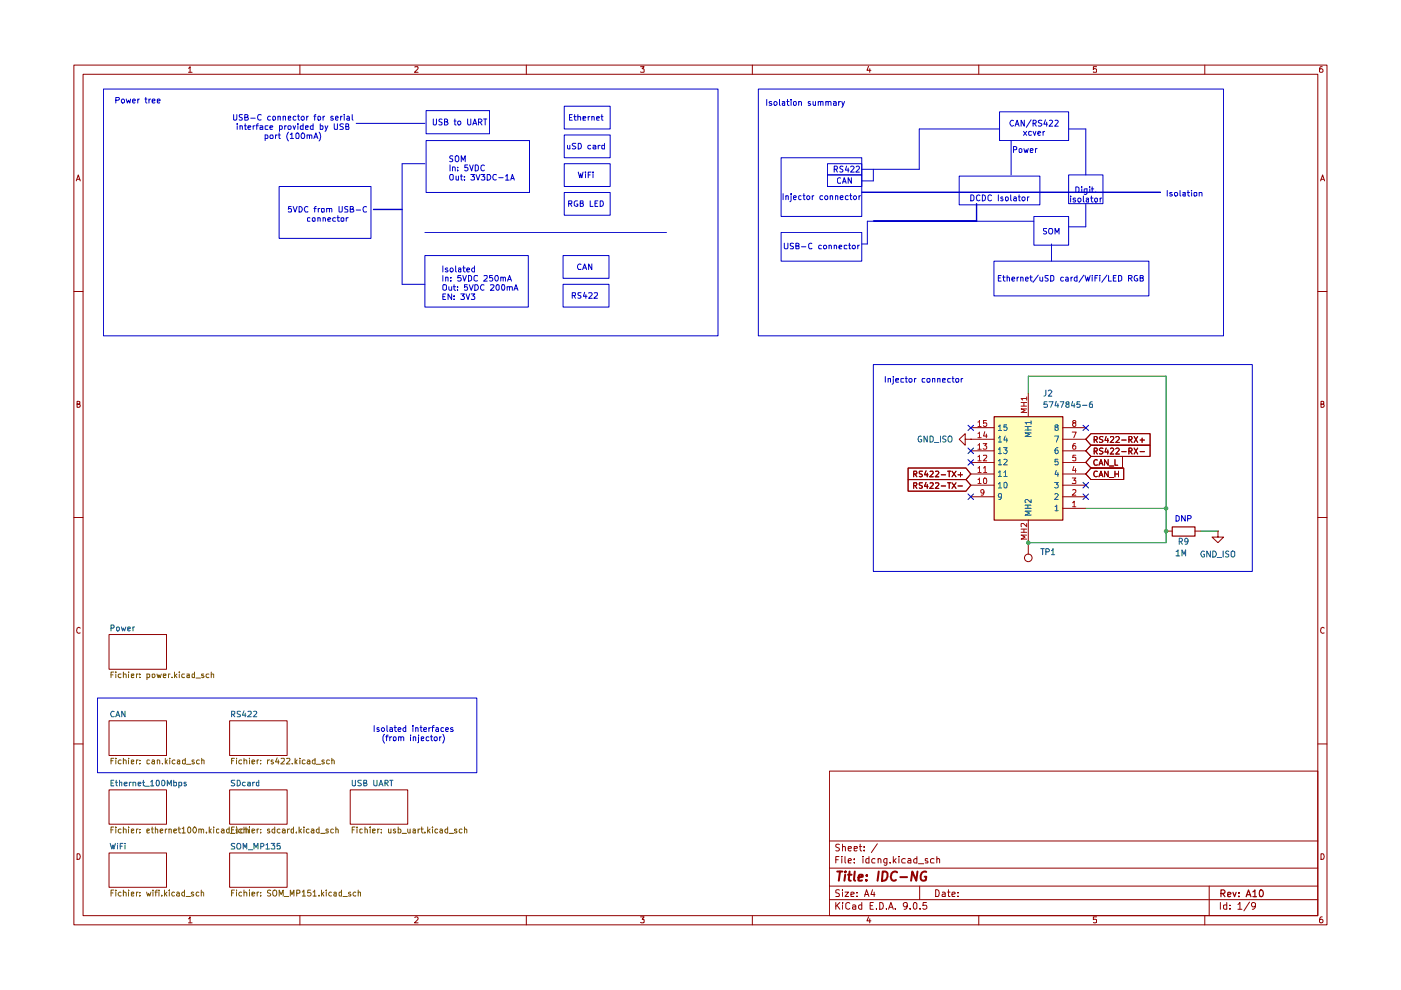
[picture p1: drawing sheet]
<svg xmlns="http://www.w3.org/2000/svg" width="297mm" height="210mm" viewBox="0 0 297 210" stroke-linecap="round" stroke-linejoin="round" font-family="sans-serif">
<g fill="none" stroke="#910000" stroke-width=".21">
<path d="M15.7 13.8h265.6v182.3h-265.6zM17.6 15.7h261.8v178.4h-261.8zM40 14.5l.3-.4v1.2M40 15.3h.7M63.6 13.8v1.9M88 14.2l.6-.1v.4l-.7 .8h.7M111.6 13.8v1.9M135.8 14.1h.8l-.5 .5 .5 .1v.5h-.8M159.5 13.8v1.9M184.1 14.1l-.3 .8h.9M184.4 14.6v.7M207.5 13.8v1.9"/>
<path d="M232.5 14.1h-.7v.6l.2-.1 .5 .1-.1 .6-.6-.1M255.4 13.8v1.9M280.3 14.1l-.4 .1a.94 .94 0 0 0 0 1.1h.4l.2-.1v-.4l-.3-.2h-.2l-.3 .2M16.2 38.4l.4-1.3 .4 1.3M16.3 38h.6M280 38.4l.4-1.3 .4 1.3M280.1 38h.6M15.7 61.8h1.9M279.4 61.8h1.9M16.3 85.7l.6-.1v-.4l-.6-.1v1.3h.5l.2-.5-.3-.2M280.1 85.7l.6-.1v-.4l-.6-.1v1.3l.6-.1 .1-.4-.3-.2M15.7 109.7h1.9"/>
<path d="M279.4 109.7h1.9M17 133.2l-.2-.2a.65 .65 0 0 0-.5 .6 .65 .65 0 0 0 .5 .7l.2-.1M280.8 133.2l-.3-.2a.65 .65 0 0 0-.5 .6 .65 .65 0 0 0 .5 .7l.3-.1M15.7 157.7h1.9M279.4 157.7h1.9M175.9 163.5h103.5v30.6h-103.5zM175.9 178.3h103.5M178 179.1l-.5-.1-.3 .2v.3l.8 .5-.3 .4-.5-.1M178.6 179.6l.6-.1v.9M178.6 179v1.4M179.8 179.9l.7-.1-.1-.3h-.5l-.1 .2 .1 .6h.5M181.1 179.9l.7-.1-.1-.3h-.6v.8h.6"/>
<path d="M182.2 179.5h.5M182.4 179v1.2l.3 .2M183.2 179.5v.2M186 178.9l-1.3 1.9M16.3 181a.66 .66 0 0 1 .7 .5 .66 .66 0 0 1-.2 .7h-.5zM40 194.8l.3-.4v1.3M40 195.7h.7M63.6 194.1v2M88 194.6l.4-.2 .2 .4-.7 .9h.7M111.6 194.1v2M135.8 194.4h.8l-.5 .5 .5 .1v.6h-.8M159.5 194.1v2"/>
<path d="M175.9 190.8h103.5M175.9 187.9h103.5M175.9 184.1h103.5M177.2 191.3v1.5M177.2 182.3h.5M177.5 191.9l.6 .9M177.9 181.6h-.7v1.4M178 188.7h-.7v.6a.53 .53 0 0 1 .5 .2 .53 .53 0 0 1 .1 .6h-.7M178.1 191.3l-.9 .9M178.5 181.6v.1M178.5 182v1M178.6 191.3v.2"/>
<path d="M178.6 188.6v.2M178.6 189.1v1M178.6 191.9v.9M179.2 189.1h.7l-.7 1h.7M179.2 181.6v1.2l.1 .2M179.8 182.5l.7-.1-.2-.4-.4 .1-.1 .7 .1 .2h.5M180.2 191.5l-.5-.2-.4 .4 .1 .9 .3 .2 .5-.2M180.4 189.7l.7-.2-.1-.3h-.6v.9h.6M180.8 191.9h.4l.2 .1v.8M181.1 182.9v.1M181.1 182.1v.2M181.4 192.2l-.6 .1v.4h.6"/>
<path d="M181.7 190v.1M181.7 189.2v.1M182.7 191.9h-.4l-.3 .2v.4l.3 .3 .4-.1M182.7 191.3v1.5M183 181.6v.1M183 182v1M183.2 180.3v.1M183.3 190.1l.4-1.5 .5 1.5M183.4 189.7h.7M184.1 194.4l-.3 .8h.9M184.2 181.6v1.4h-.6v-.9h.6M184.4 194.8v.9"/>
<path d="M184.5 192h.5M185 188.6l-.3 1.1h.8M185.2 191.3h-.7v1.5h.7M185.3 189.1v1M185.5 182.1l-.4-.1-.3 .3 .2 .7h.5M185.8 192.6v.2M186.2 182.2v-.1a.36 .36 0 0 1 .6 .2v.7M186.2 182v1M186.5 191.3l.7 .2v1.1l-.3 .2h-.4zM188 192.6v.2M188 182v1.2a.36 .36 0 0 1-.5 .2M188 182.1l-.4-.1-.2 .3 .1 .7h.5"/>
<path d="M188.4 192.8l.5-1.5 .5 1.5M188.6 192.4h.6M188.7 182.9v.1M189.4 181.6v1.4M189.6 182.5l.4 .5M189.8 192.6v.2M190 182l-.6 .6M190.6 181.6v.1M190.6 182v1M191.9 182.1a.52 .52 0 0 0-.7 .2l.1 .7h.6M192.4 191.9l-.1 .3-.4 .1-.4-.4v-.3a.46 .46 0 0 1 .4-.3 .46 .46 0 0 1 .5 .3l-.2 1-.5 .2M192.5 182.1l.5-.1 .1 .3v.7h-.6l-.1-.4 .7-.2"/>
<path d="M193 192.6v.2M193.7 191.5l.4-.2 .3 .3v.9l-.3 .3a.82 .82 0 0 1-.4-1.3zM194.4 181.6v1.4h-.5l-.2-.7a.45 .45 0 0 1 .7-.2M194.7 183.1h1.1M195 187.9v2.9M195.1 192.6v.2M196.4 191.3h-.7v.7l.6-.1 .2 .6-.3 .3h-.4l-.1-.2M196.7 182.1h-.5v.4l.6 .2-.1 .3h-.5M198 182.1a.52 .52 0 0 0-.7 .2l.1 .7h.6M198.4 188.6a.8 .8 0 0 1 .8 .6 .8 .8 0 0 1-.3 .9h-.5zM198.6 182.2l.2-.2 .3 .1 .1 .9M198.6 181.6v1.4"/>
<path d="M199.8 189.2l.4-.1 .2 .2v.8h-.6l-.1-.4 .7-.2M200.9 189.1h.5M201.1 188.6v1.3l.1 .2h.2M201.8 189.7l.7-.2-.1-.4h-.4l-.2 .2v.6l.1 .2h.5M203.1 190v.1M203.1 189.2v.1M207.5 194.1v2M232.5 194.4h-.7v.6h.7v.6h-.7M255.4 194.1v2M256.4 187.9v6.2M258.7 191.3v1.5M260.1 191.9h-.7v.7l.3 .2 .4-.1"/>
<path d="M260.1 191.3v1.5M260.8 192.6v.2M260.8 191.9v.1M262.5 191.8l.4-.5v1.5M262.5 192.8h.8M264.9 191.3l-1.2 1.8M266.2 191.9l-.2 .3-.4 .1-.3-.4v-.3l.3-.3 .6 .3-.1 .8-.3 .4h-.3M280.1 181a.66 .66 0 0 1 .6 .5 .66 .66 0 0 1-.2 .7h-.4zM280.3 194.4a.72 .72 0 0 0-.5 .5 .72 .72 0 0 0 .2 .8l.4-.1a.42 .42 0 0 0 0-.6 .42 .42 0 0 0-.6 0l-.1 .2"/>
</g>
<path d="M258.9 189.4h.7l.1-.5-.2-.2h-.6v1.4M259.2 189.4l.5 .7M260.3 189.7l.7-.2-.1-.2h-.6v.7h.6M261.4 189.2l.3 .9 .4-.9M262.7 190v.1M262.7 189.3v.1M264.2 190.1l.5-1.4 .5 1.4M264.4 189.7h.6M265.6 189.1l.5-.4v1.4M265.6 190.1h.8M267.2 188.8l.1-.1a.75 .75 0 0 1 .6 .7 .75 .75 0 0 1-.6 .7l-.2-.1-.1-.4z" fill="none" stroke="#910000" stroke-width=".25"/>
<g fill="none" stroke="#910000" stroke-width=".42">
<path d="M177.5 184.8h1.1M178.1 184.8l-.3 1.9M179.2 185.5l-.2 1.2M179.3 184.8l-.2 .1 .1 .1 .1-.2-.1 .2M179.8 185.5h.8M180.1 184.8l-.1 1.7 .4 .2M181.2 184.8l-.1 1.7 .2 .2M182 186.1l.9-.2v-.4h-.6l-.2 .2-.1 .9h.8M183.7 186.6v.1M183.8 185.5v.2M186.3 184.8l-.2 1.9M187.2 184.8l.7 .1a1.13 1.13 0 0 1 .2 1.2 1.13 1.13 0 0 1-1.1 .6z"/>
<path d="M190.2 185l-.1-.1a.91 .91 0 0 0-.9 .1 .91 .91 0 0 0-.4 .9 .68 .68 0 0 0 .4 .7 .68 .68 0 0 0 .7 0M190.9 186h1.4M194.5 184.8l-.2 1.9-.9-1.9-.2 1.9M196.4 184.9a.85 .85 0 0 0-1.2 .7v.6a.66 .66 0 0 0 1.1 .4l.1-.7h-.4"/>
</g>
<g fill="#fff">
<path d="M48.7 180.8h12.2v7.3h-12.2z"/>
<path d="M74.3 167.5h12.1v7.3h-12.1z"/>
<path d="M48.7 152.8h12.2v7.4h-12.2z"/>
<path d="M48.7 167.5h12.2v7.3h-12.2z"/>
<path d="M23.1 152.8h12.2v7.4h-12.2z"/>
<path d="M23.1 180.8h12.2v7.3h-12.2z"/>
<path d="M23.1 167.5h12.2v7.3h-12.2z"/>
<path d="M23.1 134.5h12.2v7.4h-12.2z"/>
</g>
<path d="M210.7 88.3h14.6v21.9h-14.6z" fill="#ffb"/>
<g fill="none" stroke="#910000" stroke-width=".21">
<path d="M192.5 99.2h12.3l1 1.3-1 1.2h-12.3zM195.6 99.9l-.7 .1v.3l.7 .5-.3 .3-.4-.1M196.3 99.8l-.3 .9h.8M197.2 100l.6-.1 .1 .3-.8 .9h.8M198.4 100l.5-.1 .2 .3-.8 .9h.8M200.9 99.9h.7M201.3 99.9v1.2M201.8 99.9l.9 1.2M202.7 99.9l-.9 1.2M204.6 93.1v-1.2l-1.2 1.2 1.2 1.3v-1.3h1.2M205.8 93.1h.1M205.8 90.7h4.9"/>
<path d="M205.8 93.1h4.9M205.8 95.6h4.9M205.8 98h4.9M218 83.4v4.9M225.3 90.7h4.9M225.3 93.1h4.9M225.3 95.6h4.9M225.3 98h4.9M231.3 96.8h6.7v2.4h-6.7l-1.1-1.2zM231.3 94.4h12.5v2.4h-12.5l-1.1-1.2zM231.3 91.9h12.5v2.5h-12.5l-1.1-1.3zM231.3 99.2h7v2.5h-7l-1.1-1.2z"/>
<path d="M232 95.7l.6-.1v-.5l-.6-.1v1.3M232 93.2l.6-.1v-.5l-.6-.1v1.3M232.2 95.7l.5 .6M232.2 93.2l.5 .6M232.7 97.5h-.3a.67 .67 0 0 0-.5 .5 .67 .67 0 0 0 .3 .6h.5M232.7 100l-.5-.1a.61 .61 0 0 0-.3 .8 .61 .61 0 0 0 .8 .3M233 98.6l.4-1.1 .4 1.1M233.1 98.3h.6M233.8 95.1l-.5-.1-.2 .2 .1 .3 .6 .3-.2 .5-.5-.1M233.8 92.6l-.5-.1-.2 .3 .2 .3 .5 .4-.2 .3-.5-.1M234.5 95l-.2 .8h.7M234.5 92.5l-.2 .9h.7"/>
<path d="M234.9 93v.8M234.9 95.4v.9M234.9 97.5v1.1l-.7-1.1v1.1M234.9 99.9v1.2l-.7-1.2v1.2M235.2 98.8h.9M235.5 95.2l.4-.2 .2 .3-.7 1h.7M235.5 92.7l.4-.2 .2 .5-.7 .8h.7M236.4 97.5v1.1h.6M236.4 99.9v1.2M236.6 95.2l.5-.2 .2 .2-.7 1.1h.7M236.6 92.7l.5-.2 .2 .3-.1 .3-.6 .7h.7M237.2 99.9v1.2"/>
<path d="M237.8 95.8h1M237.8 93.3h1M239.4 95.7l.5-.1v-.5l-.5-.1v1.3M239.4 93.2l.5-.1v-.5l-.5-.1v1.3M239.6 95.7l.4 .6M239.6 93.2l.4 .6M240.5 95l.7 1.3M240.5 92.5l.7 1.3M241.2 95l-.7 1.3M241.2 92.5l-.7 1.3M241.7 95.8h1M241.7 93.3h1"/>
<path d="M242.1 92.9v.9M192.5 101.7h12.3l1 1.2-1 1.2h-12.3zM193.7 103l.6-.1v-.5h-.6v1.1M193.7 100.5h.6v-.6h-.6v1.2M194 103l.4 .5M194 100.5l.4 .6M195.6 102.4h-.6l-.1 .4a.57 .57 0 0 1 .6 .7h-.6M196.3 102.3l-.3 .8h.8M196.6 100.3v.8M196.6 102.7v.8M197.2 102.4h.6l.1 .3-.8 .8h.8M198.4 102.4h.5l.2 .3-.8 .8h.8"/>
<path d="M199.6 103h.9M199.6 100.7h.9M200.9 102.4h.7M201.3 102.4v1.1M201.8 102.4l.9 1.1M202.7 102.4l-.9 1.1M203.1 103h.9M203.1 100.7h.9M203.6 100.2v.9M205.8 100.5h4.9M205.8 102.9h4.9M205.8 105.3h4.9"/>
<path d="M218 110.2v7.3M225.3 100.5h4.9M225.3 102.9h4.9M225.3 105.3h4.9M225.3 107.8h4.9M233 101.1l.4-1.2 .4 1.2M233.1 100.8h.6M235.2 101.3h.9M236.4 100.5h.8M247.2 112.6h1.3M253.3 112.6h1.3M258.2 112.6v1.3h1.2l-1.2 1.2-1.2-1.2h1.2"/>
<path d="M258.2 112.6h.1M23.1 134.5h12.2v7.4h-12.2zM23.1 152.8h12.2v7.4h-12.2zM48.7 152.8h12.2v7.4h-12.2zM23.1 167.5h12.2v7.3h-12.2zM48.7 167.5h12.2v7.3h-12.2zM74.3 167.5h12.1v7.3h-12.1zM23.1 180.8h12.2v7.3h-12.2zM48.7 180.8h12.2v7.3h-12.2z"/>
<circle cx="218" cy="118.3" r=".8"/>
</g>
<path d="M210.8 88.3h14.5v22h-14.5zM248.5 111.7h4.9v2h-4.9z" fill="none" stroke="#910000" stroke-width=".25"/>
<g fill="none" stroke="#b90000" stroke-width=".21">
<path d="M207.3 89.5l.4-.3v1.2M207.3 91.9l.4-.3v1.2M207.3 94.4l.4-.3v1.1M207.3 96.9l.4-.4v1.2M207.3 99.2l.4-.3v1.3M207.3 90.4h.7M207.3 92.8h.7M207.3 95.2h.7M207.3 97.7h.7M208.4 94.1h.8l-.4 .4 .4 .2-.1 .5h-.7M208.5 96.6l.6-.1 .1 .4-.8 .8h.8M208.5 99.2l.4-.3v1.3"/>
<path d="M208.8 91.5l-.3 1h.8M209.1 89.2h-.6v.5h.6l.1 .1-.1 .5-.4 .1-.2-.1M209.1 92v.8M216.5 86.1h1.2M216.5 85.3h1.2M217.1 85.3v.8M217.7 86.7h-1.2l.8 .3-.8 .5h1.2M217.7 84.5h-1.2l.3 .3M217.7 84.2v.6M227.3 91.6h.9l-.5 1.2M227.7 89.7l-.3-.2 .1-.3h.4l.2 .4-.4 .1-.3 .2 .1 .4 .2 .1 .4-.1v-.5l-.2-.1M227.7 98.9l-.3 .8h.8"/>
<path d="M228 94.1h-.4l-.2 .9 .3 .2h.4v-.5l-.2-.2h-.2l-.3 .2M228 99.3v.9M228.1 96.5h-.6l-.1 .5h.7v.6h-.7M207.3 101.7l.4-.4v1.2M207.3 100.2h.7M207.3 102.5h.7M208.5 100.2h.7M208.6 101.4h.5l.1 .7-.2 .4h-.3l-.2-.1zM208.6 104.3l-.4 .3-.2-.1-.1-.4a.35 .35 0 0 1 .4-.3 .35 .35 0 0 1 .3 .3l-.2 .8-.4 .1M216.5 112.9h1.2M216.5 112.2h1.2M217.1 112.2v.7"/>
<path d="M217.7 113.5h-1.2l.8 .4-.8 .4h1.2M217.7 111v.7l-.7-.7-.5 .1 .1 .6M227.3 101.3h.8l-.4 .6h.4v.5h-.8M227.4 103.9h.7v.4l-.8 .7h.8M227.4 106.6l.4-.3v1.1M227.4 107.4h.7"/>
</g>
<g fill="none" stroke="#006665" stroke-width=".21">
<path d="M211.7 90.4l.3-.3v1.2M211.7 92.9l.3-.4v1.2M211.7 95.2l.3-.3v1.3M211.7 97.7l.3-.3v1.2M211.7 91.3h.6M211.7 93.7h.6M211.7 96.2h.6M211.7 98.6h.6M212.8 94.9h.7l-.4 .5h.3v.7l-.5 .1-.1-.2M212.9 97.5l.4-.1 .2 .3-.7 .9h.7M213.1 92.5l-.2 .8h.7M213.4 90.1h-.5v.5l.4-.1 .2 .3-.1 .4h-.5"/>
<path d="M213.4 92.9v.8M217.3 91.2h1.3M217.3 90.4h1.3M217.9 90.4v.8M218.6 91.8h-1.3l1 .3-1 .4h1.3M218.6 89.6h-1.3l.4 .3M218.6 89.2v.7M223.6 92.5h.9l-.6 1.2M223.9 90.6l-.2-.2v-.2l.6-.1v.4l-.6 .2v.5a.42 .42 0 0 0 .6 0 .42 .42 0 0 0 0-.6h-.2M223.9 99.7l-.2 .9h.8M224.3 94.9h-.3l-.3 .3v.8l.2 .2 .4-.1v-.7h-.5l-.1 .2M224.3 97.4h-.6v.6l.2-.2 .4 .1v.7l-.6-.1"/>
<path d="M211.7 100.2l.3-.4v1.2M211.7 102.6l.3-.3v1.2M211.7 101h.6M211.7 103.5h.6M212.3 105.2v.2h-.5v-.7l.4-.1 .1 .2v.8l-.1 .2-.4 .1M212.9 100.2l.3-.4v1.2M212.9 102.4l.1-.1h.4a.91 .91 0 0 1-.1 1.2l-.4-.3zM212.9 101h.6M217.3 107.8h1.3M217.3 107.1h1.3M217.9 107.1v.7M218.6 108.4h-1.3l1 .4-1 .4h1.3"/>
<path d="M218.6 105.9v.7l-.8-.7h-.3l-.2 .2v.3l.2 .2M223.6 102.3h.8l-.5 .4 .4 .1v.6h-.7M223.7 104.8l.4-.2 .3 .4-.8 .9h.8M223.7 107.4l.3-.3v1.2M223.7 108.3h.7M224.3 100.2v.8M23.5 133.2l.6-.1v-.5l-.6-.1v1.3M24.7 133h.5v.7l-.3 .1-.2-.2zM25.7 132.9l.3 .9 .2-.6 .2 .6 .3-.9M27.1 133.3h.5v-.3h-.5v.7h.5M28.2 132.9v.9M28.5 132.9l-.3 .1v.2"/>
<path d="M24.2 150.9l-.2-.1a.67 .67 0 0 0-.5 .5 .67 .67 0 0 0 .2 .7l.5-.1M24.6 152l.4-1.2 .4 1.2M24.7 151.6h.5M26.5 150.8v1.2l-.7-1.2v1.2M49.1 151.5l.6-.1 .1-.5-.7-.1v1.2M49.4 151.5l.4 .5M51 150.9h-.7v.4l.6 .2 .1 .1-.1 .4h-.6M51.7 150.7l-.3 .9h.8M52 151.2v.8M52.6 150.9h.7v.4l-.8 .7h.8M53.8 150.9l.4-.1 .2 .3-.7 .9h.7M23.4 178.8l.3 1.2 .3-.8 .1 .8 .4-1.2"/>
<path d="M23.5 166h.5M24.1 165.4h-.6v1.2h.6M24.5 165.9h.4M24.6 165.4v1.1l.3 .1M24.9 178.8v.1M24.9 179.2v.8M25.3 165.9h.5v.7M25.3 165.4v1.2M25.5 179.4h.4M26.1 178.8h-.6v1.2M26.3 166.2l.6-.1v-.2h-.5l-.1 .1v.5l.2 .1 .4-.1M26.5 178.8v.1"/>
<path d="M26.5 179.2v.8M27.4 165.9v.7M27.9 165.9l-.5 .1M28.2 165.9h.5l.1 .7M28.2 165.9v.7M29.3 166.2l.6-.1-.1-.2h-.5v.6h.5M30.2 165.9h.4M30.4 165.4v1.1l.2 .1M30.7 166.7h1M31.9 165.8l.4-.4v1.2M31.9 166.6h.7M33.3 165.4h.3a.86 .86 0 0 1-.1 1.2h-.1a.86 .86 0 0 1-.1-1.2z"/>
<path d="M34.3 165.6l.2-.2 .3 .1a.66 .66 0 0 1-.3 1.1l-.2-.2zM35.5 166.6v-1.2l.4 .9 .4-.9v1.2M36.8 165.9h.6v.6h-.6M36.8 165.4v1.2M37.9 166.5h.6l-.1-.6h-.5v1.1M39.5 165.9h-.5v.3h.4l.1 .3-.1 .1-.4-.1M49.8 178.9h-.7l-.1 .3 .6 .3 .2 .3-.2 .2h-.6M49.8 165.4h-.6l-.2 .2 .3 .4h.2l.3 .3-.1 .2h-.7M50.3 165.4h.4a.66 .66 0 0 1 .2 .8 .66 .66 0 0 1-.6 .4zM50.5 178.8a.46 .46 0 0 1 .6 .4l-.2 .8h-.5a.86 .86 0 0 1 .1-1.2zM52 165.9h-.4l-.2 .1 .1 .5h.5M52.5 165.9h.5l.1 .7"/>
<path d="M53.1 166.1l-.6 .1v.3h.6M53.6 165.9v.7M54 165.9l-.4 .1M54.9 165.9h-.5v.6h.5M54.9 165.4v1.2M55.3 179.5h.4l.3-.3-.1-.3-.6-.1v1.2M56.4 179.2l.3-.4v1.2M57.5 178.8h.8l-.5 .4 .5 .2v.5h-.8M59.4 178.8h-.6v.6l.4-.2 .2 .3v.5l-.6-.1M74.7 165.4v1l.2 .2 .5-.1v-1.1M76.6 165.4h-.6l-.1 .2 .2 .4h.3l.2 .3-.1 .2h-.6M77.1 166h.5l.1-.1-.1-.5h-.5v1.2l.6-.1 .1-.3-.2-.2"/>
<path d="M79.2 165.4v1l.3 .2 .4-.1v-1.1M80.3 166.6l.5-1.2 .4 1.2M80.5 166.3h.5M81.6 166h.5l.2-.4-.2-.2h-.5v1.2M81.9 166l.4 .6M82.6 165.4h.7M83 165.4v1.2M51.6 180v-1.2l.4 .9 .3-.9v1.2M52.7 180.2h.9M53.8 180v-1.2l.5 .9 .4-.9v1.2M56.4 180h.7"/>
</g>
<path d="M218 83.4v-3.6h29.2v35.3h-29.2M230.2 107.8h17M254.6 112.6h3.6" fill="none" stroke="#090" stroke-width=".21"/>
<g fill="none" stroke="#0000ca" stroke-width=".21">
<path d="M21.9 18.9h130.3v52.3h-130.3zM160.8 18.9h98.6v52.3h-98.6zM24.6 21.3l.6-.1 .1-.4-.2-.1h-.5v1.1M25.8 21.1l.4-.1 .2 .3-.1 .5h-.5zM26.8 21l.2 .8 .3-.5 .2 .5 .2-.8M28.1 21.4l.6-.1-.2-.3-.4 .2v.5l.2 .1h.3M29.2 21v.8M29.5 21l-.3 .3M30.7 21h.5M30.9 20.7v1l.3 .1M31.6 21v.8M31.9 21l-.3 .3"/>
<path d="M32.3 21.4l.6-.1v-.2l-.5-.1-.1 .2v.5l.1 .1h.5M33.4 21.4l.6-.1-.2-.3-.4 .1v.7h.5M49.5 24.3v1.1l.2 .1h.3l.2-.3v-.9M50.3 26.2v.1M50.3 26.7v.7M50.9 26.8l.4-.1 .1 .7M50.9 26.7v.7M51.4 24.3h-.6a.47 .47 0 0 0 0 .5 .47 .47 0 0 0 .5 .2v.4h-.6M51.8 26.7h.4M51.9 24.9h.4l.3-.3-.2-.3h-.5v1.2l.7-.1 .1-.3-.4-.2M52 26.2v1.2h.2M52.6 27l.6-.1-.1-.2h-.4l-.1 .1 .1 .6h.4"/>
<path d="M53.2 25.1h.9M53.7 26.7v.7M54 26.7l-.3 .1M54.3 26.7h.5M54.8 26.2l-.4 .2v1M55.1 26.7h.5l.1 .1v.6h-.6v-.4l.6-.1M55.4 24.4l-.5-.1a.61 .61 0 0 0-.3 .8 .61 .61 0 0 0 .8 .3M56.2 29.4h.4l.2-.2-.2-.6h-.4v1.2M56.8 26.7l-.6 .1v.5l.6 .1M57.2 27l.6-.1-.1-.2h-.4l-.1 .1 .1 .6h.4M57.3 24.7l-.3-.1-.3 .3 .1 .5h.5M57.3 28.7l.5-.1v.8h-.4l-.2-.2z"/>
<path d="M57.8 24.8l.2-.2 .3 .1v.7h-.5zM58.4 28.6v.8M58.8 28.6h-.3l-.1 .3M58.9 24.8l.2-.2 .3 .1v.8M58.9 24.6v.9M59 28.6h.4M59.2 39.5h19.5v11h-19.5zM59.2 28.2v1l.2 .2M59.3 27.4l.5-.1 .1-.5-.2-.1h-.4v1.2M60 24.8l.2-.2 .3 .1v.8M60 24.6v.9M60.4 26.7v.7"/>
<path d="M60.7 26.7h-.2l-.1 .1M61 26.8l.2-.1h.4l.1 .1-.1 .5-.4 .1zM61.1 25.1l.5-.1v-.3h-.5v.7h.5M61.1 28a1.44 1.44 0 0 0 0 1.9M61.6 28.5l.3-.3v1.2M61.6 29.4h.6M62.1 26.7l.3 .7 .3-.7M62.7 24.7h-.5l-.1 .5a.36 .36 0 0 0 .6 .2M62.8 28.3l.4-.1a.86 .86 0 0 1 0 1.2h-.3l-.2-.2zM63.1 24.6h.4M63.2 26.2v.1M63.2 26.7v.7"/>
<path d="M63.2 24.3v1l.3 .2M63.8 24.9l.3-.3 .3 .1v.7h-.5zM64 28.3l.3-.1a.84 .84 0 0 1 .1 1.2l-.4-.1a.78 .78 0 0 1 0-1zM64.3 26.2v1.2h-.5v-.7h.5M64.8 27l.6-.1-.1-.2h-.4l-.1 .1 .1 .6h.4M65 24.6v.9M65.1 28.7l.4-.1 .1 .8M65.1 28.6v.8M65.4 24.6l-.4 .3M65.6 28.8l.1-.2h.3l.1 .8M66.4 26.2v1.2h-.4l-.2-.6 .2-.1h.4M66.5 29.4l.5-1.2 .4 1.2"/>
<path d="M66.5 24.6h.5M66.6 29h.6M67 24.3l-.3 .2v1M67.4 24.8l.2-.2 .3 .1v.7h-.5zM67.6 28a1.44 1.44 0 0 1 0 1.9M67.9 26.2v1.2h.5v-.7h-.5M68.5 24.6v.9M68.8 24.6l-.3 .3M68.9 26.7l.3 .7M69.5 26.7l-.4 1.1-.2 .1M70.6 24.7l-.3-.1-.2 .3 .1 .2h.3l.2 .2-.2 .2-.4-.1M70.9 26.2l.1 1.2 .5-.1v-1.1"/>
<path d="M71.1 25.1l.6-.1-.2-.4-.3 .1-.1 .6 .2 .2 .3-.1M72.2 24.6v.9M72.6 24.6l-.4 .3M72.8 26.3h-.7v.3l.2 .2h.3l.2 .4-.2 .2h-.5M73 24.3v.1M73 24.6v.9M73.3 26.8h.4l.2-.1v-.4l-.6-.1v1.2h.6l.1-.4-.3-.2M73.6 24.7h.4l.1 .8M74.1 25l-.5 .1-.1 .1 .2 .3 .4-.1M74.7 24.3v1l.1 .2M75.5 26.2h14.6zM85.3 34.7v9.7z"/>
<path d="M85.3 34.7h4.8zM90.3 29.8h22v11h-22zM90.3 23.5h13.5v4.9h-13.5zM91.9 25.2v1.1l.1 .2 .5-.1v-.2v-1M93.7 25.3l-.4-.1-.3 .3 .1 .2 .6 .3v.3l-.1 .2-.6-.1M94.2 25.8l.6-.1v-.4l-.6-.1v1.3h.5l.3-.4-.3-.3M95.4 35v1.2M95.5 37h.4l.2 .2v.8l-.5 .2a.86 .86 0 0 1-.1-1.2zM95.9 35.6l.2-.2 .4 .2v.6M95.9 35.4v.8M96 33.1l-.4-.1-.3 .3 .1 .2 .5 .2v.5h-.6M96.3 25.7h.4"/>
<path d="M96.4 25.2v1.2l.3 .1M96.5 33.2l.5-.2a.86 .86 0 0 1 0 1.3l-.5-.2zM96.7 37.3v.8h.5M97 36.1v.1M97 35.5v.1M97.1 25.7h.4l.2 .2v.3l-.2 .3-.5-.3zM97.2 37.3v.9M97.6 37.3h.4M97.8 34.3v-1.3l.4 1 .4-1v1.3M97.8 37v1.1l.2 .1M98.5 38.1v.1M98.5 37.4v.1"/>
<path d="M99.1 35h-.5v.6h.5l.1 .4-.2 .2-.4-.1M99.1 25.2v1l.3 .3 .4-.2v-1.1M99.6 35l.4 1.2 .3-1.2M99.8 37h.8l-.4 .4 .4 .1v.6h-.8M100.2 26.5l.5-1.3 .4 1.3M100.3 26.2h.6M100.8 35h.3l.3 .3v.6l-.3 .3h-.3zM100.9 37l.4 1.2 .5-1.2M101.4 25.9h.5l.3-.4-.3-.3h-.5v1.3M101.8 25.9l.4 .6M102 37h.8l-.4 .4 .4 .1v.6h-.8M102.5 25.2h.7"/>
<path d="M102.7 35.1l-.3-.1a.65 .65 0 0 0-.5 .6 .65 .65 0 0 0 .5 .6l.3-.1M102.9 25.2v1.3M103.3 37h.5a.66 .66 0 0 1 .2 .8 .66 .66 0 0 1-.7 .4zM105.2 37.1l-.5-.1a.61 .61 0 0 0-.2 .8 .61 .61 0 0 0 .7 .3M105.7 37.7h1M107.2 37.3l.3-.3v1.2M107.2 38.2h.7M108.3 38.2l.3-1.2 .5 1.2M108.4 37.8h.6M119.6 28.6h9.8v4.8h-9.8zM119.6 34.7h9.8v4.8h-9.8zM119.6 22.5h9.8v4.8h-9.8z"/>
<path d="M120.3 30.8v.6l.2 .2 .3-.1M120.7 24.9h.5M120.8 30.8v.8M121.3 24.3h-.6v1.2h.6M121.7 24.7h.5M121.8 24.3v1l.1 .2h.3M122.1 30.4h-.6l-.2 .2 .3 .4h.2l.3 .2-.1 .3h-.7M122.5 24.8l.5-.1 .1 .8M122.5 24.3v1.2M122.6 30.4h.4a.66 .66 0 0 1 .3 .7 .66 .66 0 0 1-.7 .5zM122.6 36.5l.3 1.2 .2-.9 .3 .9 .2-1.2M123.6 25.1l.6-.1-.1-.3h-.5v.8h.5"/>
<path d="M124.1 36.5v.1M124.1 36.8v.9M124.7 24.7v.8M124.7 37.1h.4M125.1 24.7h-.3l-.1 .2M125.2 30.8h-.4l-.2 .2 .1 .5h.5M125.3 36.5h-.6v1.2M125.5 24.8l.4-.1 .1 .8M125.5 24.7v.8M125.7 30.8h.5l.1 .8M125.7 36.5v.1M125.7 36.8v.9"/>
<path d="M126.3 31.1l-.6 .1v.3h.6M126.5 25.1l.6-.1-.1-.3h-.4l-.1 .2 .1 .6h.4M126.8 30.8v.8M127.3 30.8l-.5 .2M127.4 24.7h.4M127.6 24.3v1l.2 .2M128.2 30.8l-.6 .1v.6h.6M128.2 30.4v1.2M162.6 21.1v1.3M163.6 21.6l-.4-.1-.1 .3 .4 .1 .2 .3-.2 .2-.4-.1M164.2 21.6l.3-.1 .3 .3v.3l-.3 .3-.4-.3zM165.3 21.1v1.2l.1 .1"/>
<path d="M165.6 33.4h17.1v12.5h-17.1zM165.9 21.6h.5v.8M166.4 21.8l-.5 .1v.4h.5M166.8 21.5h.5M167 21.1v1.1l.3 .2M167.7 21.1v.2M167.7 21.5v.9M168.2 21.7l.2-.2 .4 .2v.5l-.1 .2-.5-.2zM169.3 21.7l.2-.2 .4 .2v.7M169.3 21.5v.9M171.8 21.6h-.4v.2l.3 .1 .2 .3-.2 .2-.3-.1M172.4 21.5v.7l.2 .2 .3-.2"/>
<path d="M172.9 21.5v.9M173.5 21.7l.2-.2 .3 .1v.8M173.5 21.5v.9M174 21.7l.2-.2 .3 .1v.8M175.1 21.7l.2-.2 .3 .1v.8M175.1 21.5v.9M175.4 34.7h7.3v2.4h-7.3zM175.4 37.1h7.3v2.4h-7.3zM175.6 21.7l.2-.2 .4 .2v.7M176.7 21.6l.4-.1 .2 .2v.7M176.9 35.9h.5l.1-.2v-.3l-.1-.2h-.5v1.3M177.2 35.9l.3 .6"/>
<path d="M177.3 21.8l-.6 .1v.4h.6M177.8 21.5v.9M178.2 21.5l-.4 .3M178.2 37.8a.45 .45 0 0 0-.7 .1v.7l.2 .3 .5-.1M178.5 21.5l.2 .9M178.6 38.9l.4-1.2 .4 1.2M178.7 35.3h-.6v.4l.5 .3 .1 .2-.2 .3-.4-.1M178.7 38.5h.6M179.1 21.5l-.6 1.3M179.5 35.2l-.3 .9h.8M179.8 35.6v.9M180.3 35.4l.2-.2h.3l.3 .3-.8 1h.8"/>
<path d="M180.5 37.7v1.2l-.7-1.2v1.2M181.5 35.4l.2-.2h.3l.2 .2v.3l-.8 .8h.8M182.7 35.9h12.2zM182.7 38.4h2.5zM185.2 35.9v2.5zM194.9 27.3v8.6zM194.9 27.3h17zM203.4 37.3h17.1v6.1h-17.1zM211.9 23.7h14.7v6.1h-14.7zM214.4 29.8v7.3zM214.9 25.6l-.3-.1a.65 .65 0 0 0-.5 .6 .65 .65 0 0 0 .5 .7l.3-.2M214.9 31.7h.7v-.5l-.7-.1v1.2"/>
<path d="M215.2 26.8l.4-1.3 .5 1.3M215.4 26.3h.5M216.1 31.7l.1-.2 .4 .1 .1 .6-.5 .1-.1-.1zM217 27.9l.7 .8M217.1 31.5l.2 .8 .3-.6 .2 .6 .2-.8M217.2 25.5v1.3l-.7-1.3v1.3M217.7 27.9l-.7 .8M218.4 31.9l.6-.1-.1-.3-.5 .1v.7h.5M218.6 25.4l-1 1.6M218.7 27.9h-.6v.6l.2 .2 .4-.1M219 26.2l.6-.1v-.5l-.6-.1v1.3M219 27.9l.4 .8 .2-.8"/>
<path d="M219.3 26.2l.4 .6M219.5 31.5v.8M219.9 31.5l-.4 .2M220 28.3l.6-.2-.1-.2-.5 .1v.5l.2 .2 .4-.1M220.9 25.6h-.7v.4l.5 .2 .2 .3-.3 .3-.5-.1M221.1 27.9v.8M221.5 27.9l-.4 .2M221.7 25.4l-.4 .9h.8M221.9 25.9v.9M222.5 25.6l.4-.1 .3 .3-.8 1h.8M223.7 25.6l.4-.1 .3 .3-.8 1h.8M226.6 27.3h3.6z"/>
<path d="M226.6 37.1h7.2v6.1h-7.2zM228.1 39.6h.3l.4 .3v.7l-.2 .2h-.5zM229.4 39.6v.1M230.2 27.3v9.8zM231.1 39.6v.1M231.6 39.6v1v.2h.3M61.7 43.8h-.5l-.1 .6 .2-.2 .4 .1v.7l-.6-.1M62.1 43.8l.5 1.2 .4-1.2M63.4 43.8a.66 .66 0 0 1 .7 .4 .66 .66 0 0 1-.3 .8h-.4zM65.3 43.9a.61 .61 0 0 0-.8 .3 .61 .61 0 0 0 .3 .8l.5-.1M65.7 46.2h-.5v.6l.5 .1M66.3 46.2h.5l-.1 .7h-.4z"/>
<path d="M66.5 44.2h.6M67.1 43.8l-.4 .1v1.1M67.4 46.2l.3-.1 .2 .2v.6M67.4 46.1v.8M67.5 44.2v.8M67.8 44.2h-.2l-.1 .2M68.2 44.3h.5v.7l-.5-.1zM68.5 46.2l.3-.1 .2 .2v.6M68.5 46.1v.8M69.3 44.3l.5-.1v.8M69.3 44.2v.8M69.5 46.6l.6-.2-.2-.3-.4 .2v.4l.1 .2h.4"/>
<path d="M69.8 44.4v-.2h.5l.1 .8M71.1 46.2l-.3-.1-.3 .3v.3l.2 .2h.4M71.5 46.1h.5M71.6 45.7v1l.1 .2h.3M71.9 43.8l.1 1.2h.4l.2-.2v-1M72.3 46.2h.6l-.1 .7-.5-.1zM73.4 46.1v.8M73.7 43.9l-.4-.1-.2 .2 .1 .3 .5 .2v.4l-.6 .1M73.8 46.1l-.4 .3M74.3 44.4l.5-.1v-.4l-.5-.1v1.2h.5l.2-.4-.3-.2M75.5 44.5h1M77.7 43.9l-.2-.1a.67 .67 0 0 0-.5 .5 .67 .67 0 0 0 .2 .7l.5-.1"/>
<path d="M79.2 44.4h6.1zM85.3 44.4v15.9zM90.1 54.2h21.9v10.9h-21.9zM90.1 49.3h51.2zM93.9 56.4v1.3M93.9 58.4v1.2M94.5 58.9l.2-.1h.3v.8M94.5 58.8v.8M94.9 56.9l-.2-.1-.3 .3 .4 .1 .2 .3-.2 .2-.4-.1M95.5 56.9l.3-.1 .3 .3v.3l-.3 .3-.4-.3zM95.6 59.5v.1M95.6 58.8v.1"/>
<path d="M96.6 56.4v1.2l.2 .1M97.2 56.9h.5v.8M97.7 57.1l-.5 .1v.4h.5M97.7 58.4h-.6l-.1 .5h.7v.6h-.7M98.1 58.4l.4 1.2 .4-1.2M98.1 56.8h.5M98.3 56.4v1.1l.3 .2M99 57.2l.6-.1-.2-.3-.4 .2v.5l.1 .2 .4-.1M99.3 58.4h.4l.3 .3v.7l-.4 .2h-.3zM100.6 56.9l-.4-.1-.2 .3v.3l.2 .3 .4-.1M100.6 56.4v1.3M101.3 58.5l-.6-.1-.2 .3v.7a.52 .52 0 0 0 .8 .1"/>
<path d="M102.6 58.5l.6-.1 .1 .5-.8 .7h.8M104.4 58.4h-.6v.5l.4-.1 .3 .3-.1 .4h-.6M105 58.6l.2-.2a.6 .6 0 0 1 .6 .5 .6 .6 0 0 1-.5 .7l-.2-.1-.2-.4zM106.2 58.9l.1-.1 .4 .1v.7M106.2 58.8v.8M106.7 58.9l.1-.1 .4 .1v.7M107.6 59.6l.4-1.2 .5 1.2M107.7 59.3h.6M119.4 54.2h9.7v4.8h-9.7zM119.6 40.8h9.8v4.8h-9.8zM120.6 43.2l.6-.1v-.4l-.6-.1v1.2M120.9 43.2l.3 .6"/>
<path d="M122.4 42.6h-.4l-.2 .2v.8l.4 .2 .3-.1v-.4h-.2M123 43.1h.5l.1-.4-.6-.1v1.2l.6-.1 .1-.4-.3-.2M123.2 56a.61 .61 0 0 0-.8 .4 .61 .61 0 0 0 .3 .7h.5M123.5 57.1l.5-1.1 .4 1.1M123.7 56.8h.5M125.1 42.6v1.2h.6M125.5 56v1.1l-.7-1.1v1.1M126.2 43.1h.4M126.7 42.6h-.5v1.2h.5M127.3 42.6h.4a.66 .66 0 0 1 .2 .7 .66 .66 0 0 1-.6 .5zM165.6 49.3h17.1v6.1h-17.1zM166 41.1v1.2"/>
<path d="M166.3 51.6v1l.2 .1h.4l.1-.1v-1M166.6 41.7l.2-.2 .3 .1v.7M166.6 41.5v.8M167.7 41.5v1l-.2 .3M167.7 41.1v.1M168.2 41.9l.6-.1-.1-.3-.5 .2v.5l.2 .1 .3-.1M168.2 51.6h-.6v.5l.5 .1 .1 .2-.1 .3h-.5M168.7 52.2l.6-.1v-.5h-.6v1.1h.6l.1-.5h-.2M169.8 41.6l-.3-.1-.2 .2v.5l.2 .1 .3-.1M169.9 52.3h1M170.3 41.5h.4M170.4 41.1v1.1l.3 .1"/>
<path d="M171 41.7l.4-.2 .3 .2v.4l-.4 .2-.3-.2zM172.1 51.6a.45 .45 0 0 0-.7 .2v.7l.2 .2h.5M172.2 41.5v.8M172.6 41.5l-.4 .2M174.2 52.1a.36 .36 0 0 0-.6 .1l.1 .5h.5M174.4 41.6l-.3-.1-.3 .2 .1 .5h.5M174.7 52.1h.5l.1 .5-.2 .1h-.3l-.2-.1zM174.8 41.7l.3-.2 .3 .1v.6l-.3 .1-.3-.2zM175.8 52.1l.3-.1 .2 .2v.5M175.8 52v.7M176 41.7l.2-.2 .3 .1v.7M176 41.5v.8"/>
<path d="M176.9 52.1l.3-.1 .2 .2v.5M176.9 52v.7M177.1 41.7l.2-.2 .3 .1v.7M177.1 41.5v.8M177.9 52.4l.6-.2-.2-.2-.4 .2v.4l.1 .1h.4M178.1 41.9l.6-.1v-.2l-.4-.1-.2 .2v.5l.2 .1 .4-.1M179.6 52.1h-.6v.6h.6M179.8 41.6l-.4-.1-.2 .2v.5l.2 .1 .4-.1M179.9 52h.4M180.1 51.6v1.1h.2M180.2 41.5h.4M180.3 41.1v1.1l.3 .1"/>
<path d="M180.8 52.1h.5l.1 .5-.2 .1h-.4l-.1-.1zM180.9 41.7l.5-.2 .2 .2v.4l-.4 .2-.3-.2zM181.9 52v.7M182.1 41.5v.8M182.2 52l-.3 .2M182.5 41.5l-.4 .2M182.7 40.7l63.3 .1zM182.7 51.7h1.2zM183.9 46.9v4.8zM183.9 46.9h1.3zM185.2 46.8l21.9 .1zM205.8 41.3l.5 .1 .2 .3v.5l-.3 .4h-.4z"/>
<path d="M207 43.2l.1 3.7zM207.1 46.9h12.1zM207.8 41.5l-.3-.2a.65 .65 0 0 0-.5 .7 .65 .65 0 0 0 .5 .6l.3-.2M208.3 41.3a.64 .64 0 0 1 .7 .7 .64 .64 0 0 1-.7 .6zM210.2 41.5l-.4-.2-.3 .4v.7l.3 .2 .4-.2M210.7 55.4h32.9v7.3h-32.9zM211.7 58.9h.4M211.7 41.3v1.3M212.3 58.4h-.6v1.2h.6M212.6 41.8l-.3-.1-.1 .3 .4 .2 .1 .2-.2 .2-.3-.1M212.6 58.8h.5M212.8 58.4v1l.3 .2"/>
<path d="M213.2 41.8h.5v.7l-.3 .1-.2-.2zM213.5 58.9l.2-.1 .3 .1v.7M213.5 58.4v1.2M214.3 41.3v1.1l.2 .2M214.5 59.2l.6-.1-.1-.3-.5 .1v.5l.2 .2 .4-.1M215 41.8l.3-.1 .2 .2v.7M215.5 42l-.6 .2 .2 .4 .4-.1M215.6 58.8v.8M215.9 41.7h.4M216 58.8l-.4 .2M216.1 41.3v1.2l.2 .1M216.4 58.9l.2-.1 .3 .1v.7"/>
<path d="M216.4 58.8v.8M216.7 41.8l.4-.1 .2 .3v.3l-.2 .3-.4-.3zM217.4 59.2l.6-.1-.2-.3-.4 .1v.5l.2 .2 .3-.1M217.8 41.7v.9M218.2 41.7l-.4 .3M218.4 58.8h.5M218.5 58.4v1l.4 .2M219.2 45.9h7.4v6.1h-7.4zM220.1 58.3l-1.1 1.6M220.5 58.8v.6l.2 .2 .4-.1M221.1 58.8v.8M221.9 48.4l-.7 .1v.4l.7 .4-.2 .3-.5-.1"/>
<path d="M222.2 58.4l-.6 .1v.3l.6 .5-.2 .3-.4-.1M222.8 58.4h.5l.1 .3v.7l-.3 .2h-.3zM222.9 51.7v3.7zM223.7 49.6v-1.2l.4 .9 .4-.9v1.2M225.5 58.8h-.5l-.1 .6a.36 .36 0 0 0 .6 .1M226 58.8h.3l.2 .1v.7M226.5 59.1l-.5 .1-.1 .2 .2 .2 .4-.1M226.6 48.1h3.6zM227 41.6v.1M227 42v.8M227.1 58.8v.8M227.4 58.8l-.3 .2"/>
<path d="M228 42.1l-.3-.1-.2 .2 .2 .2h.3v.4h-.5M228.3 58.8h-.3l-.2 .2v.5h.5M228.3 58.4v1.2M228.6 42.1l.3-.1 .3 .2v.4l-.3 .2-.4-.2zM229.4 40v.8M229.7 41.6v1.2h.2M229.8 58.3l-1 1.6M230 58.4l.4 1.2 .2-.8 .2 .8 .3-1.2M230.2 43.2v4.9zM230.3 42.1h.5v.7M230.5 40.8l-.6-.1 .1-.7h.5v1l-.3 .2-.3-.1M230.8 42.2l-.5 .2v.4h.5"/>
<path d="M231.1 40v.8M231.2 42h.5M231.4 41.6v1l.3 .2M231.4 40h.5M231.6 58.4v.1M231.6 58.8v.8M232.2 42.1h.5v.6l-.2 .1-.4-.2zM232.2 58.9h.4M232.3 40.7v.1M232.7 58.4h-.5v1.2M233.2 58.4v.1M233.2 58.8v.8"/>
<path d="M233.3 42v.8M233.6 42l-.3 .1v.1M234.7 58.3l-1.1 1.6M235 58.4v1.2h.6M236.1 58.9h.4M236.6 58.4h-.5v1.2h.5M237.2 58.4h.5l.1 .3v.7l-.1 .1-.5 .1zM239.3 59l.6-.1 .1-.3-.1-.2h-.6v1.2M239.6 59l.4 .6M241.1 58.4h-.4a.61 .61 0 0 0-.3 .8 .61 .61 0 0 0 .8 .3v-.4h-.2M241.7 58.9h.5l.2-.3-.2-.2h-.5v1.2h.5l.2-.1v-.4l-.3-.2M247.5 40.4v1.2"/>
<path d="M248.5 40.8h-.4l-.1 .2 .6 .4-.3 .2-.3-.1M249.1 40.8h.4l.2 .2-.1 .5h-.5zM250.2 40.4v1.1l.2 .1M250.8 40.8h.5v.8M251.3 41.1h-.5v.4h.5M251.7 40.8h.5M251.9 40.4v1l.3 .2M252.6 40.4v.1M252.6 40.8v.8M253.2 40.9l.5-.1v.7h-.5zM254.3 40.9l.5-.1v.8M254.3 40.8v.8"/>
<path d="M85.3 60.3h4.8zM93.9 60.5l.2-.1h.4l.2 .1v.9l-.3 .2-.5-.2zM93.9 62.9h.4M94.5 62.3h-.6v1.2h.6M95.2 60.8v.6l.1 .2 .5-.1M95.8 62.3v1.2l-.8-1.2v1.2M95.8 60.8v.8M96.1 60.8h.5M96.3 60.4v1l.3 .2M96.3 63.4v.1M96.3 62.7v.2M97 61.5v.1"/>
<path d="M97 60.8v.2M97.7 62.3h.8l-.5 .4 .5 .3v.3l-.2 .2-.6-.1M98.8 62.3l.4 1.2 .4-1.2M99.1 60.4h-.6v.6l.4-.2 .2 .2v.5h-.6M99.5 60.4l.4 1.2 .4-1.2M99.9 62.3h.8l-.5 .4 .5 .3v.3l-.2 .2-.6-.1M100.7 60.4h.5a.66 .66 0 0 1 .2 .8 .66 .66 0 0 1-.7 .4zM102.6 60.5l-.5-.1a.61 .61 0 0 0-.3 .8 .61 .61 0 0 0 .8 .3M104 60.5l.6-.1 .1 .1-.1 .4-.6 .7h.7M105.3 60.4h.4l.1 .1v.8l-.3 .3a.84 .84 0 0 1-.2-1.2zM106.4 60.5l.4-.1a.86 .86 0 0 1 0 1.2l-.4-.1zM107.5 60.9l.5-.1v.8"/>
<path d="M107.5 60.8v.8M108 61l.1-.2h.4l.1 .8M109 61.6l.4-1.2 .4 1.2M109.1 61.2h.6M119.4 60.3h9.7v4.8h-9.7zM121.3 62.7h.6l.1-.6h-.7v1.1M121.7 62.7l.3 .5M123.2 62.1h-.6a.47 .47 0 0 0 0 .5 .47 .47 0 0 0 .5 .1v.5h-.6M124 62l-.3 .8h.8M124.2 62.5v.7M124.8 62.1h.6l.2 .2-.8 .9h.8M126 62.1h.6l.1 .5-.8 .6h.8"/>
<path d="M185.2 77.3h80.3v43.9h-80.3zM187.7 79.8v1.2M189.4 79.8v.1M192.1 79.8v1.2h.3M202 79.8v1.1l.3 .1M188.3 80.3h.5v.7M188.3 80.3v.7M189.4 80.3v1l-.3 .1M189.9 80.6l.6-.1v-.2h-.5l-.1 .1 .1 .6h.5M191.6 80.3h-.6v.6l.6 .1M191.9 80.3h.5M192.7 80.4l.2-.1h.3l.2 .1-.1 .5-.4 .1z"/>
<path d="M193.9 80.3v.7M194.2 80.3h-.2l-.1 .1M196.1 80.3h-.5l-.1 .1 .1 .6h.5M196.5 80.4l.2-.1h.4v.7l-.5-.1zM197.7 80.3h.5v.7M197.7 80.3v.7M198.8 80.3h.5v.7M198.8 80.3v.7M199.8 80.6l.6-.1v-.2h-.5l-.1 .1 .1 .6h.5M201.5 80.3h-.5l-.1 .1 .1 .6h.5M201.8 80.3h.5M202.6 80.4l.2-.1h.4v.7h-.4z"/>
<path d="M203.8 80.3v.7M204.1 80.3h-.2l-.1 .1M249.3 109.3l.7 .3v.6l-.2 .3h-.5zM251.3 109.3v1.2l-.8-1.2v1.2M251.8 110h.5l.3-.3-.1-.3-.7-.1v1.2M20.7 148h80.4v15.8h-80.4zM79.3 153.8v1.3M80.3 154.3h-.4v.3l.4 .1 .1 .2-.1 .2-.4-.1M80.9 154.5l.4-.2 .2 .2v.4l-.4 .2-.2-.2zM81.5 155.7h-.1a1.42 1.42 0 0 0 .1 1.9M81.8 156.2h.5M82 153.8v1.1l.2 .2"/>
<path d="M82.3 155.9h-.3v.1v1.1M82.6 154.3h.5l.1 .1v.7M82.6 156.2v.9M83.1 156.2l-.5 .3M83.2 154.6l-.6 .1v.3h.6M83.4 156.4l.2-.2 .3 .1v.7h-.5zM83.6 154.3h.5M83.7 153.8v1.1l.4 .2M84.4 154.7l.6-.1-.2-.3-.4 .1v.5l.2 .2 .3-.1M84.5 156.4l.2-.2 .3 .1v.8M84.5 156.2v.9M85 156.4l.3-.2 .3 .2v.7"/>
<path d="M86 154.3h-.3l-.3 .2v.4l.3 .2 .3-.1M86 153.8v1.3M87 155.9v.1M87 156.2v.9M87.5 153.8v.2M87.5 154.3v.8M87.6 156.4l.2-.2 .3 .1v.8M87.6 156.2v.9M88.1 154.4l.2-.1 .3 .1v.7M88.1 154.3v.8M88.7 156.2v1.2l-.1 .1M88.7 155.9v.1"/>
<path d="M89.1 154.3h.4M89.2 153.8v1.1l.3 .2M89.3 156.6l.5-.1v-.2h-.5v.7h.5M89.8 154.7l.6-.1v-.3h-.4l-.2 .1v.5l.2 .2 .4-.1M90.9 156.3h-.5l-.1 .5a.36 .36 0 0 0 .6 .2M90.9 154.3v.8M91.3 154.3l-.4 .2M91.3 156.2h.4M91.4 155.9v1l.3 .2M91.5 154.3h.5M92 153.8l-.3 .3v1M92.3 156.2l.4 .3v.3l-.2 .3-.5-.3v-.3z"/>
<path d="M92.5 154.3h.3l.2 .1v.7M93 154.6h-.5l-.1 .2 .1 .3 .5-.1M93.2 156.2v.9M93.6 156.2l-.4 .3M93.9 155.7a1.44 1.44 0 0 1 0 1.9M94.1 154.3h-.4l-.2 .2 .1 .5h.5M94.5 154.7l.6-.1-.2-.3-.4 .1v.5l.2 .2 .3-.1M96 154.3h-.2l-.3 .2 .4 .2 .2 .2-.2 .2-.4-.1"/>
<circle cx="222.8" cy="49" r=".57"/>
</g>
<g fill="none" stroke="#765500" stroke-width=".21">
<path d="M23.5 143.1h.5M24.1 142.5h-.6v1.2M24.6 142.5v.1M24.6 142.9v.8M25.7 142.9h-.5l-.1 .2v.5h.6M26.2 143l.5-.1 .1 .8M26.2 142.5v1.2M27.3 142.5v.1M27.3 142.9v.8M27.9 143.3l.5-.1v-.3h-.5v.7h.5M29 142.9v.8M29.3 142.9h-.3v.2"/>
<path d="M29.6 143.6v.1M29.6 142.9v.2M31.2 143.6a.36 .36 0 0 0 .5-.2v-.5h-.5v1.2M32.3 143l.5-.1v.7h-.5zM33.3 142.9l.2 .8 .2-.6 .3 .6 .2-.8M34.6 143.3l.6-.1-.1-.3h-.5v.7h.5M35.7 142.9v.8M36.1 142.9h-.3l-.1 .2M36.5 143.6v.1M37 142.5v1.2M37.2 143.3l.3 .4M37.5 142.9l-.5 .4"/>
<path d="M38 142.5v.1M38 142.9v.8M39.1 142.9h-.4l-.2 .2 .1 .5h.5M39.6 142.9h.5v.8M40.1 143.2l-.5 .1v.3h.5M41.2 142.9l-.5 .1v.6h.5M41.2 142.5v1.2M41.6 143.8h.9M43.2 142.9h-.4v.4h.3l.2 .2-.2 .2-.3-.1M44.3 142.9h-.4l-.2 .2 .1 .5h.5M44.8 143l.5-.1v.8M44.8 142.5v1.2"/>
<path d="M23.5 175.9h.5M23.5 161.3h.5M24.1 160.8h-.6v1.2M24.1 175.3h-.6v1.3M24.6 160.8v.1M24.6 175.3v.2M24.6 161.1v.9M24.6 175.8v.8M25.7 161.2l-.4-.1-.2 .3v.5h.6M25.7 175.9l-.4-.1-.2 .2v.4l.2 .2 .4-.1M26.2 161.3l.1-.2 .5 .2v.7M26.2 175.9l.3-.1 .3 .1v.7"/>
<path d="M26.2 160.8v1.2M26.2 175.3v1.3M27.3 160.8v.1M27.3 175.3v.2M27.3 161.1v.9M27.3 175.8v.8M27.9 161.5h.5v-.3h-.5v.7h.5M27.9 176.2l.5-.2v-.1h-.5v.6h.5M29 161.1v.9M29 175.8v.8M29.3 161.1l-.3 .3M29.3 175.8l-.3 .1v.1"/>
<path d="M29.6 161.9v.1M29.6 161.2v.1M29.6 176.4v.2M29.6 175.9h.1M31.2 176.2l.5-.2v-.1h-.5v.6h.5M31.7 161.2l-.4-.1-.1 .2v.6h.5M32.1 175.8h.4M32.3 161.2l.3-.1 .2 .2v.7M32.3 175.3v1.2l.2 .1M32.8 161.5h-.5l-.1 .1 .1 .4 .5-.1M32.9 175.9l.4-.1 .1 .1v.7M32.9 175.3v1.3"/>
<path d="M33.4 161.3l.1-.2 .4 .2v.7M33.4 161.1v.9M34 176.2l.5-.2-.1-.2-.4 .1v.5l.1 .2 .4-.1M34.5 161.9v.1M35.1 160.8v1.2M35.1 175.8v.8M35.1 161.5l.4 .5M35.4 175.8l-.3 .2M35.5 161.1l-.4 .5M35.8 175.9h.5v.7M35.8 175.8v.8M36 160.8v.1"/>
<path d="M36 161.1v.9M36.8 176.2l.6-.2v-.1l-.4-.1-.2 .1 .2 .7 .4-.1M37.1 161.2l-.4-.1-.2 .3 .1 .5h.5M37.6 161.2h.5v.8M37.8 175.8h.5M37.9 175.3v1.1l.4 .2M38.1 161.5h-.5v.4h.5M38.6 175.7l.3-.4v1.3M38.6 176.6h.7M39.3 161.2l-.4-.1-.2 .2v.6h.6M39.3 160.8v1.2M39.5 162.1h1"/>
<path d="M39.8 175.6l.2-.3a.68 .68 0 0 1 .5 .7 .68 .68 0 0 1-.5 .6l-.2-.2zM41.1 175.4a.61 .61 0 0 1 .6 .5 .61 .61 0 0 1-.4 .7 .71 .71 0 0 1-.2-1.2zM41.1 161.2h-.4v.3h.4l.1 .3-.1 .2-.4-.1M42.2 175.9l.3-.1 .2 .1v.7M42.2 175.8v.8M42.2 161.2l-.3-.1-.2 .3v.5h.5M42.7 175.9l.1-.1 .4 .1v.7M42.8 161.3l.1-.2 .4 .1v.8M42.8 160.8v1.2M43.8 176.4v.2M44.4 175.3v1.3M44.4 176.1l.4 .5"/>
<path d="M44.8 175.8l-.4 .4M45.3 175.3v.2M45.3 175.8v.8M46.4 175.9h-.5v.5l.2 .2 .3-.1M47 175.9l.3-.1 .2 .1v.7M47.5 176l-.6 .3 .2 .3 .4-.1M48.6 175.9a.36 .36 0 0 0-.6 .1l.1 .5h.5M48.6 175.3v1.3M48.9 176.7h.9M49.1 175.9h.4M49.1 161.3h.4M49.7 160.8h-.6v1.2"/>
<path d="M49.7 175.3h-.6v1.3M50.1 160.8v.1M50.1 175.3v.2M50.1 161.1v.9M50.1 175.8v.8M50.5 175.9l-.3-.1-.2 .1 .2 .3h.3v.3h-.5M51.2 161.2l-.3-.1-.3 .3 .1 .5h.5M51.2 175.9l-.3-.1-.3 .2v.4l.3 .2 .3-.1M51.6 175.9h-.5v.5l.1 .2 .4-.1M51.7 161.3l.3-.2 .3 .2v.7M51.7 175.9l.5-.1 .1 .1v.7M51.7 160.8v1.2"/>
<path d="M51.7 175.3v1.3M52.2 175.9l.3-.1 .2 .1v.7M52.2 175.3v1.3M52.9 160.8v.1M52.9 175.3v.2M52.9 161.1v.9M52.9 175.8v.8M53.4 161.5h.6l-.1-.3h-.5v.7h.5M53.4 176.2l.6-.2-.1-.1h-.5v.6h.5M54.5 161.1v.9M54.5 175.8v.8M54.9 161.1l-.4 .3"/>
<path d="M54.9 175.8l-.4 .1v.1M55.3 161.9v.1M55.3 161.2v.1M55.3 176.4v.2M55.3 175.9h.1M56.7 161.1v.9M57.1 161.1l-.4 .3M57.1 175.9h-.4v.2l.4 .1 .1 .2-.1 .2-.4-.1M57.9 161.2h-.4v.3h.3l.2 .3-.2 .2-.3-.1M58.3 175.9l-.4-.1-.2 .2v.4l.2 .2 .4-.1M58.3 175.3v1.3M58.8 160.7l-.4 .8h.8"/>
<path d="M59 161.1v.9M59.4 175.9l-.4-.1-.2 .2v.4l.2 .2 .4-.1M59.6 160.9l.6-.1 .1 .5-.8 .7h.8M59.9 175.9l.4-.1 .2 .1v.7M60.5 176l-.6 .2v.3h.6M60.8 160.9l.6-.1 .1 .3-.8 .9h.8M61 175.8v.8M61.4 175.8l-.4 .2M62 161.9v.1M62.2 175.9h-.5v.5l.2 .2 .3-.1M62.2 175.3v1.3M62.6 160.8v1.2"/>
<path d="M62.7 161.5l.3 .5M62.8 176.4v.2M63 161.1l-.4 .5M63.4 175.3v1.3M63.6 160.8v.1M63.6 161.1v.9M63.6 176.1l.3 .5M63.9 175.8l-.5 .4M64.4 175.3v.2M64.4 175.8v.8M64.7 161.2l-.4-.1-.2 .2v.6h.6M65.2 161.2l.3-.1 .2 .2v.7"/>
<path d="M65.5 175.9a.36 .36 0 0 0-.6 .1l.1 .5h.5M65.7 161.5h-.4l-.2 .1 .2 .4 .4-.1M66 175.9h.5v.7M66.5 176l-.5 .3 .1 .3 .4-.1M66.8 161.2l-.3-.1-.3 .3 .1 .5h.5M66.8 160.8v1.2M67.1 162.1h.9M67.6 175.9l-.3-.1-.2 .2v.4l.2 .2 .3-.1M67.6 175.3v1.3M68 176.7h.9M68.7 161.2l-.3-.1-.2 .2 .2 .2 .3 .1v.3h-.5M69.6 175.9l-.3-.1-.2 .1 .2 .3h.3v.3h-.5"/>
<path d="M69.8 161.2l-.4-.1-.1 .2v.6h.5M70.4 161.3l.1-.2 .4 .2v.7M70.4 160.8v1.2M70.7 175.9a.36 .36 0 0 0-.6 .1l.1 .5h.5M71.2 175.9l.3-.1 .2 .1v.7M71.2 175.3v1.3M74.7 175.9h.4M75.3 175.3h-.6v1.3M75.7 175.3v.2M75.7 175.8v.8M76.8 175.9h-.5v.5l.2 .2 .3-.1M77.4 175.9l.3-.1 .2 .1v.7"/>
<path d="M77.4 175.3v1.3M78.5 175.3v.2M78.5 175.8v.8M79 176.2l.6-.2-.2-.2-.4 .1v.6h.5M80.1 175.8v.8M80.4 175.8l-.3 .1v.1M80.9 176.4v.2M80.9 175.9h.1M82.4 175.8v.7l.3 .1 .2-.2M82.9 175.8v.8M83.8 175.9l-.2-.1-.2 .1 .2 .3h.2v.3h-.4M84.4 175.9a.36 .36 0 0 1 .6 .1l-.1 .5h-.5"/>
<path d="M84.4 175.3v1.3M85.3 176.7h.9M86.4 175.8l.1 .7 .3 .1 .2-.2M87 175.8v.8M87.5 175.9h.6v.7M88.1 176l-.6 .2v.3h.6M88.6 175.8v.8M89 175.8l-.4 .2M89.2 175.8h.5M89.4 175.3v1.1l.3 .2M90.1 176.4v.2M90.7 175.3v1.3"/>
<path d="M90.8 176.1l.4 .5M91.2 175.8l-.5 .4M91.7 175.3v.2M91.7 175.8v.8M92.8 175.9a.36 .36 0 0 0-.6 .1l.1 .5h.5M93.3 175.9l.3-.1 .2 .1v.7M93.8 176l-.6 .3 .2 .3 .4-.1M94.9 175.9l-.3-.1-.3 .2v.4l.3 .2 .3-.1M94.9 175.3v1.3M95.2 176.7h1M96.9 175.9l-.4-.1-.1 .1 .1 .3h.4v.3h-.5M98 175.9a.36 .36 0 0 0-.6 .1l.1 .5h.5"/>
<path d="M98.5 175.9l.3-.1 .2 .1v.7M98.5 175.3v1.3M23.5 189.3h.5M24.1 188.7h-.6v1.3M24.6 188.7v.2M24.6 189.1v.9M25.7 189.2l-.4-.1-.2 .3v.3l.2 .3 .4-.1M26.2 189.3l.1-.2 .5 .2v.7M26.2 188.7v1.3M27.3 188.7v.2M27.3 189.1v.9M27.9 189.6l.5-.1v-.3h-.5v.7h.5"/>
<path d="M29 189.1v.9M29.3 189.1l-.3 .3M29.6 189.8v.2M29.6 189.2v.1M31.1 189.1l.2 .9 .2-.6 .2 .6 .3-.9M32.4 188.7v.2M32.4 189.1v.9M32.9 189.1h.5M33.4 188.7l-.4 .2v1.1M33.7 188.7v.2M33.7 189.1v.9M34.3 189.8v.2"/>
<path d="M34.9 188.7v1.3M35.1 189.5l.3 .5M35.4 189.1l-.5 .6M35.9 188.7v.2M35.9 189.1v.9M37 189.2l-.3-.1-.3 .3 .1 .5h.5M37.5 189.2l.3-.1 .2 .2v.7M38 189.5h-.4l-.2 .2 .2 .3 .4-.1M39.1 189.2l-.3-.1-.3 .3v.3l.3 .3 .3-.1M39.1 188.7v1.3M39.5 190.1h.9M41.1 189.2l-.4-.1-.1 .2 .1 .3 .4 .1v.2h-.5"/>
<path d="M42.2 189.2l-.4-.1-.2 .3 .1 .5h.5M42.7 189.3l.1-.2 .4 .2v.7M42.7 188.7v1.3M49.1 189.3h.4M49.7 188.7h-.6v1.3M50.1 188.7v.2M50.1 189.1v.9M51.2 189.2l-.3-.1-.3 .3v.3l.3 .3 .3-.1M51.7 189.3l.3-.2 .3 .2v.7M51.7 188.7v1.3M52.9 188.7v.2M52.9 189.1v.9"/>
<path d="M53.4 189.6l.6-.1-.1-.3h-.5v.7h.5M54.5 189.1v.9M54.9 189.1l-.4 .3M55.3 189.8v.2M55.3 189.2v.1M57.4 188.8l-.5-.1-.2 .2v.3l.7 .5-.3 .3-.4-.1M57.9 188.9l.5-.2a.86 .86 0 0 1 0 1.3 .46 .46 0 0 1-.6-.4zM59.2 190v-1.3l.4 1 .4-1v1.3M60.3 190.1h.9M61.6 190v-1.3l.3 1 .4-1v1.3M62.9 189.4l.7-.1v-.4l-.2-.2h-.5v1.3M64.1 189.1l.3-.4v1.3"/>
<path d="M64.1 190h.7M65.9 188.7h-.6l-.1 .6h.7l.1 .4-.3 .3h-.3l-.2-.2M66.4 189.1l.3-.4v1.3M66.4 190h.7M67.6 189.8v.2M68.2 188.7v1.3M68.3 189.5l.4 .5M68.7 189.1l-.5 .6M69.2 188.7v.2M69.2 189.1v.9M70.3 189.2l-.4-.1-.2 .3v.3l.2 .3 .4-.1M70.8 189.2h.5v.8"/>
<path d="M71.3 189.5l-.5 .1v.3h.5M72.4 189.2l-.3-.1-.2 .2v.5l.2 .2 .3-.1M72.4 188.7v1.3M72.7 190.1h1M74.3 189.2h-.4v.3l.4 .1 .1 .2-.1 .2-.4-.1M75.4 189.2l-.3-.1-.3 .3v.3l.3 .3 .3-.1M75.9 189.3l.2-.2 .4 .1v.8M75.9 188.7v1.3"/>
</g>
<g fill="none" stroke="#00008a" stroke-width=".21">
<path d="M205.2 97.5l1.2 1.1M205.2 90.2l1.2 1.1M205.2 95l1.2 1.2M206.4 97.5l-1.2 1.1M206.4 90.2l-1.2 1.1M206.4 95l-1.2 1.2M229.6 90.2l1.2 1.1M230.8 90.2l-1.2 1.1M205.2 104.7l1.2 1.2M206.4 104.7l-1.2 1.2M229.6 104.7l1.2 1.2M229.6 102.3l1.2 1.2"/>
<path d="M230.8 104.7l-1.2 1.2M230.8 102.3l-1.2 1.2"/>
</g>
<g fill="#090">
<circle cx="247.2" cy="107.8" r=".47"/>
<circle cx="247.2" cy="112.6" r=".47"/>
<circle cx="218" cy="115.1" r=".47"/>
</g>
<g fill="none" stroke="#006665" stroke-width=".21">
<path d="M195.3 92.5h-.1a.64 .64 0 0 0-.6 .6 .64 .64 0 0 0 .6 .6l.2-.1v-.4h-.2M196.6 92.5v1.2l-.7-1.2v1.2M197.2 92.5h.3l.4 .3v.6l-.4 .3h-.3zM198.1 93.8h1M199.4 92.5v1.2M200.6 92.5h-.5l-.2 .1v.4l.7 .4-.3 .3-.4-.1M201.1 92.6l.5-.1a.86 .86 0 0 1 0 1.2 .46 .46 0 0 1-.6-.4zM221.7 82.7v1l-.4 .3M222 85.2h-.6l-.1 .6 .6-.1 .2 .2v.3l-.2 .2-.6-.1M222.2 82.9l.2-.2h.4l.2 .3-.8 1h.8M222.4 85.2h.9l-.5 1.2M223.9 85.1l-.2 .9h.8"/>
<path d="M224.3 85.6v.8M224.8 85.2h.8l-.6 1.2M226.2 85.7l-.2-.2 .1-.2h.6v.3l-.5 .1-.2 .2 .1 .5 .6-.1v-.4l-.2-.2M227.4 85.1l-.2 .9h.7M227.8 85.6v.8M228.9 85.2h-.6v.6l.6-.1 .1 .2v.3l-.1 .2-.6-.1M229.5 85.9h1M231.6 85.2l-.5 .1-.1 .9 .1 .2 .5-.1v-.6h-.5l-.1 .2M220.6 116.3h.8M221.1 116.3v1.3M221.7 117l.7-.1 .1-.3-.3-.3h-.5v1.3M222.9 116.8l.4-.5v1.3"/>
<path d="M222.9 117.6h.7M249.3 116.9l.5-.3v1.3M249.3 117.9h.8M250 114.8l.6-.1v-.5l-.6-.1v1.3M250.3 114.8l.4 .6M250.6 117.9v-1.3l.4 .9 .4-.9v1.3M251.9 114.7l-.2 .2-.5-.1v-.5l.4-.2a.87 .87 0 0 1-.1 1.3h-.2M255.4 116.9l-.2-.1a.64 .64 0 0 0-.6 .7 .64 .64 0 0 0 .6 .6l.2-.1v-.5h-.2M256.6 116.8v1.3l-.7-1.3v1.3M257.1 116.8a.65 .65 0 0 1 .8 .7 .65 .65 0 0 1-.8 .6zM258.1 118.2h.9M259.3 116.8v1.3"/>
<path d="M260.5 116.9l-.4-.1-.3 .3 .1 .2 .6 .3v.3l-.2 .2-.5-.1M261 117l.3-.2 .5 .2v.9l-.3 .2h-.2l-.3-.2z"/>
</g>
</svg>
